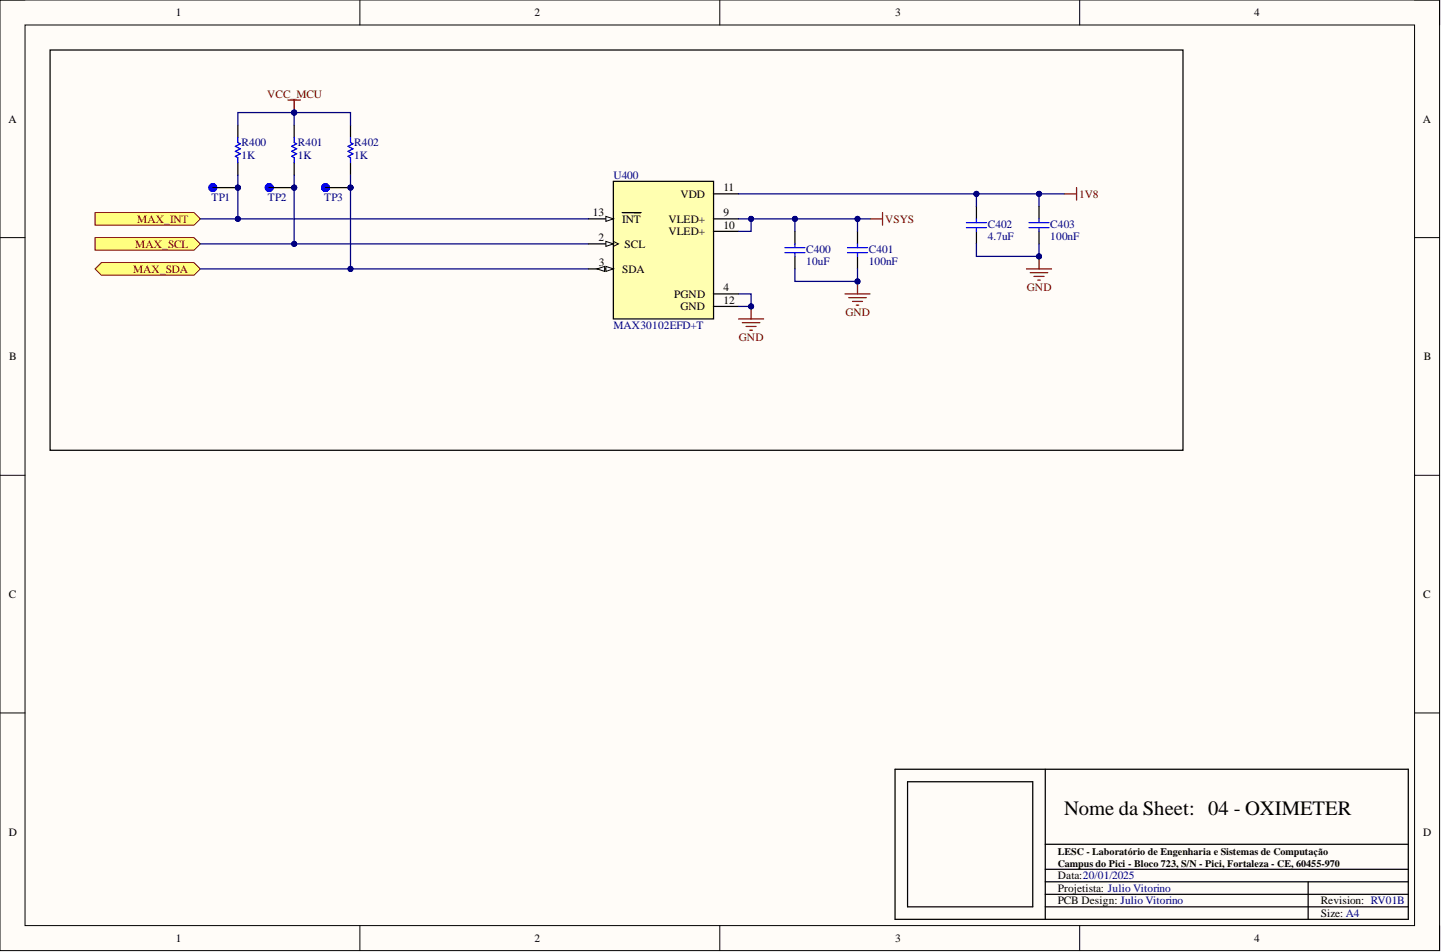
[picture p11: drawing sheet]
<svg xmlns="http://www.w3.org/2000/svg" width="292mm" height="193mm" viewBox="0 0 292 193" stroke-linecap="round" stroke-linejoin="round" font-family="sans-serif">
<defs><g id="words">
<text font-size="4.1" x="215.7" y="165.1">Nome da Sheet: 04 - OXIMETER</text>
<g font-size="2.3">
<text x="35.6" y="3.3">1</text>
<text x="108.4" y="3.3">2</text>
<text x="181.4" y="3.3">3</text>
<text x="254.3" y="3.3">4</text>
<text x="1.7" y="24.8">A</text>
<text x="288.4" y="24.8">A</text>
<text x="138" y="40.1">VDD</text>
<text x="146.7" y="38.8">11</text>
<text x="120.2" y="43.9">13</text>
<text x="126.1" y="45.1">INT</text>
<text x="135.5" y="45.1">VLED+</text>
<text x="135.5" y="47.7">VLED+</text>
<text x="146.7" y="43.9">9</text>
<text x="146.7" y="46.4">10</text>
<text x="121.3" y="48.9">2</text>
<text x="126.6" y="50.2">SCL</text>
<text x="121.4" y="54">3</text>
<text x="126.1" y="55.3">SDA</text>
<text x="146.7" y="59.1">4</text>
<text x="136.7" y="60.3">PGND</text>
<text x="138" y="62.9">GND</text>
<text x="146.7" y="61.6">12</text>
<text x="1.9" y="73">B</text>
<text x="288.6" y="73">B</text>
<text x="1.8" y="121.2">C</text>
<text x="288.5" y="121.2">C</text>
<text x="1.8" y="169.4">D</text>
<text x="288.5" y="169.4">D</text>
<text x="214.4" y="178.2">Data:20/01/2025</text>
<text x="214.4" y="180.8">Projetista: Julio Vitorino</text>
<text x="214.4" y="183.3">PCB Design: Julio Vitorino</text>
<text x="267.7" y="185.8">Size: A4</text>
<text x="267.7" y="183.3">Revision: RV01B</text>
<text x="35.6" y="190.9">1</text>
<text x="108.4" y="190.9">2</text>
<text x="181.4" y="190.9">3</text>
<text x="254.3" y="190.9">4</text>
</g>
<g font-size="2.3" fill="#800000">
<text x="54.1" y="19.8">VCC_MCU</text>
<text x="218.7" y="40.1">1V8</text>
<text x="27.8" y="45.1">MAX_INT</text>
<text x="179.4" y="45.1">VSYS</text>
<text x="27.4" y="50.2">MAX_SCL</text>
<text x="27" y="55.3">MAX_SDA</text>
<text x="208.2" y="59.1">GND</text>
<text x="171.4" y="64.1">GND</text>
<text x="149.8" y="69.2">GND</text>
</g>
<g font-size="2.3" fill="#000080">
<text x="49" y="29.7">R400</text>
<text x="60.4" y="29.7">R401</text>
<text x="71.8" y="29.7">R402</text>
<text x="49" y="32.2">1K</text>
<text x="60.4" y="32.2">1K</text>
<text x="71.8" y="32.2">1K</text>
<text x="42.9" y="40.8">TP1</text>
<text x="54.3" y="40.8">TP2</text>
<text x="65.7" y="40.8">TP3</text>
<text x="124.3" y="36.3">U400</text>
<text x="200.2" y="46.1">C402</text>
<text x="212.9" y="46.1">C403</text>
<text x="163.4" y="53.7">10uF</text>
<text x="163.4" y="51.2">C400</text>
<text x="176.1" y="53.7">100nF</text>
<text x="176.1" y="51.2">C401</text>
<text x="200.2" y="48.7">4.7uF</text>
<text x="212.9" y="48.7">100nF</text>
<text x="124.3" y="66.7">MAX30102EFD+T</text>
</g>
<g font-size="2">
<text x="214.4" y="173.2">LESC - Laboratório de Engenharia e Sistemas de Computação</text>
<text x="214.4" y="175.8">Campus do Pici - Bloco 723, S/N - Pici, Fortaleza - CE, 60455-970</text>
</g>
</g></defs>
<path d="M0 0h291.8v192.7h-291.8z" fill-rule="evenodd" fill="#fffcf8"/>
<path d="M0 0h291.8v192.7h-291.8z" fill="none" stroke="#000" stroke-width=".2"/>
<path d="M5.1 5.1h281.6v182.5h-281.6z" fill-rule="evenodd" fill="#fffcf8"/>
<g fill="none" stroke="#000" stroke-width=".2">
<path d="M0 0h5.1M73 0v5.1M145.9 0v5.1M218.9 0v5.1M286.7 0h5.1v5.1M5.1 5.1h281.6v182.5h-281.6zM0 48.2h5.1M286.7 48.2h5.1M0 96.3h5.1M286.7 96.3h5.1M0 144.5h5.1M286.7 144.5h5.1"/>
<path d="M73 187.6v5.1M145.9 187.6v5.1M218.9 187.6v5.1M291.8 187.6v5.1"/>
</g>
<path d="M181.4 155.9h104.1v30.4h-104.1zM184 158.5h25.3v25.3h-25.3zM211.9 155.9v30.4M211.9 176.2h73.6M211.9 178.7h73.6M211.9 171.1h73.6M265.2 178.7v7.6M211.9 183.8h73.6M211.9 181.3h73.6" fill="none" stroke="#000" stroke-width=".25"/>
<path d="M124.3 36.8h20.3v27.8h-20.3z" fill-rule="evenodd" fill="#ffffb0"/>
<path d="M124.3 36.8h20.3v27.8h-20.3zM119.3 44.4h5" fill="none" stroke="#000" stroke-width=".25"/>
<path d="M122.8 43.9l1.5 .5-1.5 .5z" fill="#f8fcff"/>
<path d="M122.8 43.9l1.5 .5-1.5 .5z" fill="none" stroke="#000" stroke-width=".2"/>
<path d="M119.3 49.4h5M126.1 43.1h3.8" fill="none" stroke="#000" stroke-width=".25"/>
<path d="M122.8 48.9l1.5 .5-1.5 .5z" fill="#f8fcff"/>
<path d="M122.8 48.9l1.5 .5-1.5 .5zM124.3 48.9l1.1 .5-1.1 .5" fill="none" stroke="#000" stroke-width=".2"/>
<path d="M119.3 54.5h5" fill="none" stroke="#000" stroke-width=".25"/>
<path d="M122.8 54l1.5 .5-1.5 .5z" fill="#f8fcff"/>
<path d="M122.8 54l1.5 .5-1.5 .5z" fill="none" stroke="#000" stroke-width=".2"/>
<path d="M121 54.5l1.6-.5v1z" fill="#f8fcff"/>
<path d="M121 54.5l1.6-.5v1z" fill="none" stroke="#000" stroke-width=".2"/>
<path d="M144.6 39.3h5.1M144.6 44.4h5.1M144.6 46.9h5.1M144.6 59.6h5.1M144.6 62.1h5.1" fill="none" stroke="#000" stroke-width=".25"/>
<path d="M215.7 39.3h2.5M218.2 38v2.6M149.7 64.6h5.1M150.5 65.4h3.5M151.2 66.2h2.1M152 66.9h.5M152.3 62.1v2.5" fill="none" stroke="#800000" stroke-width=".25"/>
<circle cx="152.3" cy="62.1" r=".51" fill="#000080"/>
<circle cx="152.3" cy="62.1" r=".51" fill="none" stroke="#000080" stroke-width=".2"/>
<path d="M19.3 48.2h20l1.3 1.2-1.3 1.3h-20z" fill-rule="evenodd" fill="#ffff80"/>
<path d="M19.3 48.2h20l1.3 1.2-1.3 1.3h-20z" fill="none" stroke="#800000" stroke-width=".2"/>
<path d="M19.3 54.5l1.2-1.3h18.8l1.3 1.3-1.3 1.3h-18.8z" fill-rule="evenodd" fill="#ffff80"/>
<path d="M19.3 54.5l1.2-1.3h18.8l1.3 1.3-1.3 1.3h-18.8z" fill="none" stroke="#800000" stroke-width=".2"/>
<path d="M19.3 43.1h20l1.3 1.3-1.3 1.2h-20z" fill-rule="evenodd" fill="#ffff80"/>
<path d="M19.3 43.1h20l1.3 1.3-1.3 1.2h-20z" fill="none" stroke="#800000" stroke-width=".2"/>
<path d="M48.2 25.4v2.5M48.2 33v2.5M59.6 25.4v2.5M59.6 33v2.5M71.1 25.4v2.5M71.1 33v2.5" fill="none" stroke="#000" stroke-width=".25"/>
<path d="M48.2 27.9v1l.5 .3-1 .5 1 .5-1 .5 1 .5-1 .5 .5 .2v1.1M59.6 27.9v1l.5 .3-1 .5 1 .5-1 .5 1 .5-1 .5 .5 .2v1.1M71.1 27.9v1l.5 .3-1.1 .5 1.1 .5-1.1 .5 1.1 .5-1.1 .5 .6 .2v1.1" fill="none" stroke="#00f" stroke-width=".25"/>
<path d="M58.4 20.3h2.5M59.6 20.3v2.5" fill="none" stroke="#800000" stroke-width=".25"/>
<circle cx="59.6" cy="22.8" r=".51" fill="#000080"/>
<circle cx="59.6" cy="22.8" r=".51" fill="none" stroke="#000080" stroke-width=".2"/>
<path d="M10.2 10.1h229.6v81.2h-229.6zM161.1 46.9v2.5M161.1 52v2.5M173.8 46.9v2.5M173.8 52v2.5M197.9 41.8v2.6M197.9 46.9v2.5M210.6 41.8v2.6M210.6 46.9v2.5" fill="none" stroke="#000" stroke-width=".25"/>
<g fill="none" stroke="#00f" stroke-width=".25">
<path d="M159.1 50.2h4.1M159.1 51.2h4.1M161.1 49.4v.8M161.1 51.2v.8M171.8 50.2h4.1M171.8 51.2h4.1M173.8 49.4v.8M173.8 51.2v.8M195.9 45.1h4.1M195.9 46.1h4.1M197.9 44.4v.7M197.9 46.1v.8"/>
<path d="M208.6 45.1h4M208.6 46.1h4M210.6 44.4v.7M210.6 46.1v.8"/>
</g>
<path d="M149.7 39.3h48.2" fill="none" stroke="#000080" stroke-width=".25"/>
<circle cx="197.9" cy="39.3" r=".51" fill="#000080"/>
<circle cx="197.9" cy="39.3" r=".51" fill="none" stroke="#000080" stroke-width=".2"/>
<path d="M59.6 22.8v2.6" fill="none" stroke="#000080" stroke-width=".25"/>
<circle cx="59.6" cy="22.8" r=".51" fill="#000080"/>
<circle cx="59.6" cy="22.8" r=".51" fill="none" stroke="#000080" stroke-width=".2"/>
<path d="M161.1 54.5v2.5h12.7v-2.5" fill="none" stroke="#000080" stroke-width=".25"/>
<circle cx="173.8" cy="57" r=".51" fill="#000080"/>
<circle cx="173.8" cy="57" r=".51" fill="none" stroke="#000080" stroke-width=".2"/>
<path d="M197.9 49.4v2.6h12.7v-2.6" fill="none" stroke="#000080" stroke-width=".25"/>
<circle cx="210.6" cy="52" r=".51" fill="#000080"/>
<circle cx="210.6" cy="52" r=".51" fill="none" stroke="#000080" stroke-width=".2"/>
<path d="M48.2 25.4v-2.6h22.9v2.6" fill="none" stroke="#000080" stroke-width=".25"/>
<circle cx="59.6" cy="22.8" r=".51" fill="#000080"/>
<circle cx="59.6" cy="22.8" r=".51" fill="none" stroke="#000080" stroke-width=".2"/>
<path d="M71.1 35.5v19h-30.5" fill="none" stroke="#000080" stroke-width=".25"/>
<circle cx="71.1" cy="54.5" r=".51" fill="#000080"/>
<circle cx="71.1" cy="54.5" r=".51" fill="none" stroke="#000080" stroke-width=".2"/>
<circle cx="71.1" cy="38" r=".51" fill="#000080"/>
<circle cx="71.1" cy="38" r=".51" fill="none" stroke="#000080" stroke-width=".2"/>
<path d="M59.6 35.5v13.9h-19" fill="none" stroke="#000080" stroke-width=".25"/>
<circle cx="59.6" cy="49.4" r=".51" fill="#000080"/>
<circle cx="59.6" cy="49.4" r=".51" fill="none" stroke="#000080" stroke-width=".2"/>
<circle cx="59.6" cy="38" r=".51" fill="#000080"/>
<circle cx="59.6" cy="38" r=".51" fill="none" stroke="#000080" stroke-width=".2"/>
<path d="M48.2 35.5v8.9h-7.6" fill="none" stroke="#000080" stroke-width=".25"/>
<circle cx="48.2" cy="44.4" r=".51" fill="#000080"/>
<circle cx="48.2" cy="44.4" r=".51" fill="none" stroke="#000080" stroke-width=".2"/>
<circle cx="48.2" cy="38" r=".51" fill="#000080"/>
<circle cx="48.2" cy="38" r=".51" fill="none" stroke="#000080" stroke-width=".2"/>
<path d="M197.9 41.8v-2.5h12.7v2.5" fill="none" stroke="#000080" stroke-width=".25"/>
<circle cx="197.9" cy="39.3" r=".51" fill="#000080"/>
<circle cx="197.9" cy="39.3" r=".51" fill="none" stroke="#000080" stroke-width=".2"/>
<circle cx="210.6" cy="39.3" r=".51" fill="#000080"/>
<circle cx="210.6" cy="39.3" r=".51" fill="none" stroke="#000080" stroke-width=".2"/>
<path d="M161.1 46.9v-2.5h12.7v2.5" fill="none" stroke="#000080" stroke-width=".25"/>
<circle cx="161.1" cy="44.4" r=".51" fill="#000080"/>
<circle cx="161.1" cy="44.4" r=".51" fill="none" stroke="#000080" stroke-width=".2"/>
<circle cx="173.8" cy="44.4" r=".51" fill="#000080"/>
<circle cx="173.8" cy="44.4" r=".51" fill="none" stroke="#000080" stroke-width=".2"/>
<path d="M149.7 44.4h2.6v2.5h-2.6" fill="none" stroke="#000080" stroke-width=".25"/>
<circle cx="152.3" cy="44.4" r=".51" fill="#000080"/>
<circle cx="152.3" cy="44.4" r=".51" fill="none" stroke="#000080" stroke-width=".2"/>
<path d="M152.3 44.4h8.8" fill="none" stroke="#000080" stroke-width=".25"/>
<circle cx="152.3" cy="44.4" r=".51" fill="#000080"/>
<circle cx="152.3" cy="44.4" r=".51" fill="none" stroke="#000080" stroke-width=".2"/>
<circle cx="161.1" cy="44.4" r=".51" fill="#000080"/>
<circle cx="161.1" cy="44.4" r=".51" fill="none" stroke="#000080" stroke-width=".2"/>
<path d="M176.4 44.4h2.5M178.9 43.1v2.5" fill="none" stroke="#800000" stroke-width=".25"/>
<path d="M173.8 44.4h2.6" fill="none" stroke="#000080" stroke-width=".25"/>
<circle cx="173.8" cy="44.4" r=".51" fill="#000080"/>
<circle cx="173.8" cy="44.4" r=".51" fill="none" stroke="#000080" stroke-width=".2"/>
<path d="M210.6 39.3h5.1" fill="none" stroke="#000080" stroke-width=".25"/>
<circle cx="210.6" cy="39.3" r=".51" fill="#000080"/>
<circle cx="210.6" cy="39.3" r=".51" fill="none" stroke="#000080" stroke-width=".2"/>
<path d="M149.7 59.6h2.6v2.5h-2.6" fill="none" stroke="#000080" stroke-width=".25"/>
<circle cx="152.3" cy="62.1" r=".51" fill="#000080"/>
<circle cx="152.3" cy="62.1" r=".51" fill="none" stroke="#000080" stroke-width=".2"/>
<path d="M171.3 59.6h5.1M173.8 57v2.6M172 60.3h3.6M172.8 61.1h2M173.6 61.9h.5" fill="none" stroke="#800000" stroke-width=".25"/>
<circle cx="173.8" cy="57" r=".51" fill="#000080"/>
<circle cx="173.8" cy="57" r=".51" fill="none" stroke="#000080" stroke-width=".2"/>
<path d="M208.1 54.5h5.1M208.8 55.3h3.6M209.6 56h2M210.4 56.8h.5M210.6 52v2.5" fill="none" stroke="#800000" stroke-width=".25"/>
<circle cx="210.6" cy="52" r=".51" fill="#000080"/>
<circle cx="210.6" cy="52" r=".51" fill="none" stroke="#000080" stroke-width=".2"/>
<path d="M48.2 44.4h71.1" fill="none" stroke="#000080" stroke-width=".25"/>
<circle cx="48.2" cy="44.4" r=".51" fill="#000080"/>
<circle cx="48.2" cy="44.4" r=".51" fill="none" stroke="#000080" stroke-width=".2"/>
<path d="M59.6 49.4h59.7" fill="none" stroke="#000080" stroke-width=".25"/>
<circle cx="59.6" cy="49.4" r=".51" fill="#000080"/>
<circle cx="59.6" cy="49.4" r=".51" fill="none" stroke="#000080" stroke-width=".2"/>
<path d="M71.1 54.5h48.2" fill="none" stroke="#000080" stroke-width=".25"/>
<circle cx="71.1" cy="54.5" r=".51" fill="#000080"/>
<circle cx="71.1" cy="54.5" r=".51" fill="none" stroke="#000080" stroke-width=".2"/>
<circle cx="48.2" cy="38" r=".51" fill="#000080"/>
<circle cx="48.2" cy="38" r=".51" fill="none" stroke="#000080" stroke-width=".2"/>
<circle cx="43.1" cy="38" r=".25" fill="none" stroke="#00f" stroke-width="1.3"/>
<path d="M43.1 38h5.1" fill="none" stroke="#000" stroke-width=".25"/>
<circle cx="48.2" cy="38" r=".51" fill="#000080"/>
<circle cx="48.2" cy="38" r=".51" fill="none" stroke="#000080" stroke-width=".2"/>
<circle cx="59.6" cy="38" r=".51" fill="#000080"/>
<circle cx="59.6" cy="38" r=".51" fill="none" stroke="#000080" stroke-width=".2"/>
<circle cx="54.6" cy="38" r=".25" fill="none" stroke="#00f" stroke-width="1.3"/>
<path d="M54.6 38h5" fill="none" stroke="#000" stroke-width=".25"/>
<circle cx="59.6" cy="38" r=".51" fill="#000080"/>
<circle cx="59.6" cy="38" r=".51" fill="none" stroke="#000080" stroke-width=".2"/>
<circle cx="71.1" cy="38" r=".51" fill="#000080"/>
<circle cx="71.1" cy="38" r=".51" fill="none" stroke="#000080" stroke-width=".2"/>
<circle cx="66" cy="38" r=".25" fill="none" stroke="#00f" stroke-width="1.3"/>
<path d="M66 38h5.1" fill="none" stroke="#000" stroke-width=".25"/>
<circle cx="71.1" cy="38" r=".51" fill="#000080"/>
<circle cx="71.1" cy="38" r=".51" fill="none" stroke="#000080" stroke-width=".2"/>
<use href="#words"/>
</svg>
